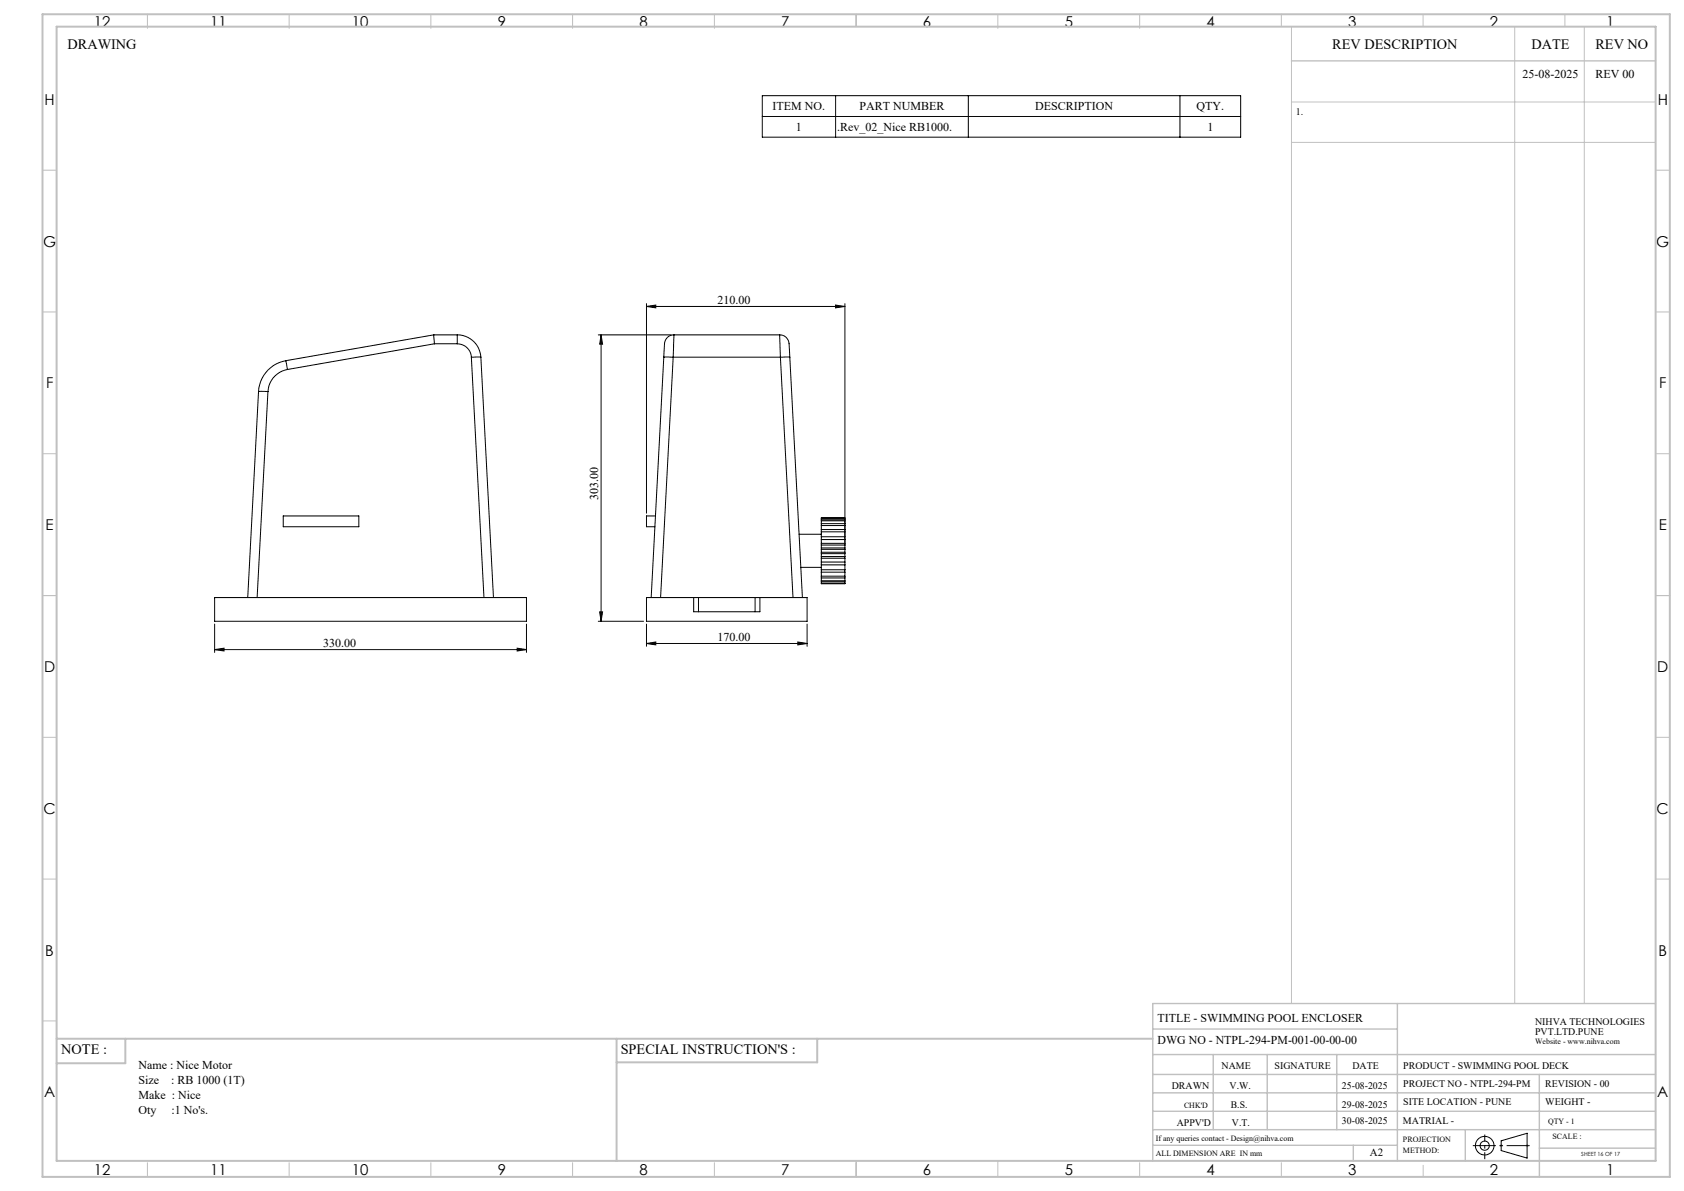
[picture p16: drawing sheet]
<svg xmlns="http://www.w3.org/2000/svg" width="594mm" height="420mm" viewBox="0 0 594 420" stroke-linecap="round" stroke-linejoin="round" font-family="sans-serif">
<defs><g id="words">
<g font-size="5.3">
<text x="33.1" y="9.5">12</text>
<text x="74.1" y="9.5">11</text>
<text x="124.1" y="9.5">10</text>
<text x="175.6" y="9.5">9</text>
<text x="225.6" y="9.5">8</text>
<text x="275.6" y="9.5">7</text>
<text x="325.6" y="9.5">6</text>
<text x="375.6" y="9.5">5</text>
<text x="425.6" y="9.5">4</text>
<text x="475.6" y="9.5">3</text>
<text x="525.6" y="9.5">2</text>
<text x="566.6" y="9.5">1</text>
<text x="15.7" y="37">H</text>
<text x="584.7" y="37">H</text>
<text x="15.2" y="87">G</text>
<text x="584.2" y="87">G</text>
<text x="16.2" y="137">F</text>
<text x="585.2" y="137">F</text>
<text x="16.1" y="187">E</text>
<text x="585.1" y="187">E</text>
<text x="15.5" y="237">D</text>
<text x="584.5" y="237">D</text>
<text x="15.4" y="287">C</text>
<text x="584.4" y="287">C</text>
<text x="16" y="337.1">B</text>
<text x="585" y="337.1">B</text>
<text x="15.5" y="387">A</text>
<text x="584.5" y="387">A</text>
<text x="33.1" y="414.5">12</text>
<text x="74.1" y="414.5">11</text>
<text x="124.1" y="414.5">10</text>
<text x="175.6" y="414.5">9</text>
<text x="225.6" y="414.5">8</text>
<text x="275.6" y="414.5">7</text>
<text x="325.6" y="414.5">6</text>
<text x="375.6" y="414.5">5</text>
<text x="425.6" y="414.5">4</text>
<text x="475.6" y="414.5">3</text>
<text x="525.6" y="414.5">2</text>
<text x="566.6" y="414.5">1</text>
</g>
<g font-size="5">
<text x="23.8" y="17.2">DRAWING</text>
<text x="470" y="17.4">REV DESCRIPTION</text>
<text x="540.2" y="17.4">DATE</text>
<text x="562.8" y="17.4">REV NO</text>
<text x="21.6" y="371.8">NOTE :</text>
<text x="218.9" y="371.8">SPECIAL INSTRUCTION'S :</text>
</g>
<g font-size="4.2">
<text x="537.1" y="27.6">25-08-2025</text>
<text x="562.8" y="27.6">REV 00</text>
<text x="272.5" y="38.9">ITEM NO.</text>
<text x="303.2" y="38.9">PART NUMBER</text>
<text x="365.1" y="38.9">DESCRIPTION</text>
<text x="422" y="38.9">QTY.</text>
<text x="280.8" y="46.2">1</text>
<text x="295.3" y="46.2">.Rev_02_Nice RB1000.</text>
<text x="425.9" y="46.2">1</text>
<text x="253.1" y="107.1">210.00</text>
<text x="211" y="176.4" transform="rotate(-90 211 176.4)">303.00</text>
<text x="253.1" y="225.9">170.00</text>
<text x="113.9" y="228.1">330.00</text>
<text x="408.3" y="360.3">TITLE - SWIMMING POOL ENCLOSER</text>
<text x="408.3" y="368.2">DWG NO - NTPL-294-PM-001-00-00-00</text>
<text x="48.8" y="377">Name : Nice Motor</text>
<text x="48.8" y="382.2">Size</text>
<text x="60.4" y="382.2">: RB 1000 (1T)</text>
<text x="48.8" y="387.5">Make : Nice</text>
<text x="48.8" y="392.7">Oty</text>
<text x="60.5" y="392.7">:1 No's.</text>
</g>
<text font-size="3.9" x="483.2" y="407.7">A2</text>
<g font-size="3.5">
<text x="457" y="40.6">1.</text>
<text x="541.5" y="361.3">NIHVA TECHNOLOGIES</text>
<text x="541.5" y="364.9">PVT.LTD.PUNE</text>
<text x="430.9" y="377">NAME</text>
<text x="449.6" y="377">SIGNATURE</text>
<text x="477" y="377">DATE</text>
<text x="495" y="377">PRODUCT - SWIMMING POOL DECK</text>
<text x="495" y="383.3">PROJECT NO - NTPL-294-PM</text>
<text x="545.1" y="383.3">REVISION - 00</text>
<text x="413.3" y="384.1">DRAWN</text>
<text x="433.7" y="384.1">V.W.</text>
<text x="473.4" y="384.1">25-08-2025</text>
<text x="495" y="389.8">SITE LOCATION - PUNE</text>
<text x="545.1" y="389.8">WEIGHT -</text>
<text x="434.1" y="390.6">B.S.</text>
<text x="473.4" y="390.6">29-08-2025</text>
<text x="415.1" y="396.9">APPV'D</text>
<text x="434.6" y="396.9">V.T.</text>
<text x="473.4" y="396.5">30-08-2025</text>
<text x="494.8" y="396.5">MATRIAL -</text>
</g>
<g font-size="2.8">
<text x="541.5" y="368.3">Website - www.nihva.com</text>
<text x="417.6" y="390.6">CHK'D</text>
<text x="546.1" y="396.5">QTY - 1</text>
<text x="547.6" y="401.7">SCALE :</text>
<text x="407.7" y="402.2">If any queries contact - Design@nihva.com</text>
<text x="407.7" y="407.7">ALL DIMENSION ARE IN mm</text>
<text x="494.8" y="402.7">PROJECTION</text>
<text x="494.8" y="406.5">METHOD:</text>
</g>
<text font-size="2" x="557.8" y="407.8">SHEET 16 OF 17</text>
</g></defs>
<g fill="none" stroke="#000" stroke-width=".35">
<path d="M268.9 33.7h168.7v14.7h-168.7zM294.7 33.7v14.7M341.6 33.7v14.7M416.2 33.7v14.7M268.9 41.1h168.7M153 118.1l.2 3.1M153 118.1l-52.2 9.1M153 118.1h8.3M153 118.1h.1M161.3 118.1v3.1M161.3 118.1a8.3 8.3 0 0 1 8.3 7.9M211 118.1h25.7"/>
<path d="M212 118.1l.5 3.3h-1zM212 118.1v101M228 108.1l3.3-.5v1zM228 107.1v73.9M228 108.1h70M237.7 118.1l-.2 7.9M237.7 118.1a3.7 3.7 0 0 0-3.4 4.5l-.2 3.4M237.7 118.1h37.3M275 118.1l.3 7.9M275 118.1a3.7 3.7 0 0 1 3.4 4.5l.2 3.4M294.7 107.6l3.3 .5-3.3 .5zM298 107.1v85.1"/>
<path d="M91.2 138.1h3.3M91.2 138.1l-3.8 72.6M94.5 138.1l-3.8 72.6M100.8 127.2a11.6 11.6 0 0 0-9.6 10.9M100.8 127.2l.6 3.1M101.4 130.3a8.4 8.4 0 0 0-6.9 7.8M153.2 121.2l-51.8 9.1M153.2 121.2h8.1M161.3 121.2a5 5 0 0 1 5 4.8M166.3 126h3.3M166.3 126l4.4 84.7M169.6 126l4.5 84.7"/>
<path d="M234.1 126h3.4M234.1 126l-4.4 84.7M237.5 126l-4.5 84.7M237.5 126h37.8M275.3 126h3.3M275.3 126l4.4 84.7M278.6 126l4.4 84.7M99.9 181.9h26.7v3.9h-26.7zM231.2 181.9h-3.2v3.9h3M281.9 188.4h7.8M289.7 195.2v1.1M289.7 192.2v1"/>
<path d="M289.7 198.2v1M289.7 189.3v1M289.7 189.3h8.3v1h-8.3M289.7 186.7v.9M289.7 186.7h8.3v.9h-8.3M289.7 184.7v.6M289.7 184.7h8.3v.6h-8.3M289.7 183.3v.4M289.7 183.3h8.3v.4h-8.3M289.7 182.6l8.3 .2zM289.7 196.3h8.3M289.7 195.2h8.3"/>
<path d="M289.7 194.8h8.3M289.7 182.8v.5M289.7 183.7v1M289.7 185.3v1.4M289.7 187.6v1.7M289.7 190.3v1.9M289.7 193.2v2M289.7 196.3v1.9M289.7 199.2v1.7M289.7 192.2h8.3M289.7 193.2h8.3M289.7 193.7h8.3"/>
<path d="M289.7 199.2h8.3M289.7 198.2h8.3M289.7 196.9h8.3M289.7 191.6h8.3M298 195.2v1.1M298 192.2v1M298 198.2v1M298 193.2v2M298 196.3v1.9M298 199.2v1.7M75.7 210.7h110v8.4h-110zM211 219.1h16"/>
<path d="M211.5 215.8h1l-.5 3.3zM244.7 210.7h1.7M244.7 210.7h-16.7v8.4h56.7v-8.4h-16.7M244.7 210.7v5h23.3v-5M246.4 210.7h19.9M246.4 210.7v5M266.3 210.7h1.7M266.3 210.7v5M282.5 200.1h7.2M289.7 200.9v.9M289.7 203.2v.6M289.7 204.8v.4"/>
<path d="M289.7 205.7h8.3M289.7 201.8v1.4M289.7 203.8v1M289.7 205.2v.5M289.7 200.9h8.3M289.7 201.8h8.3M289.7 203.2h8.3M289.7 203.8h8.3M289.7 204.8h8.3M289.7 205.2h8.3M298 200.9v.9M298 203.2v.6"/>
<path d="M298 204.8v.4M298 201.8v1.4M298 203.8v1M298 205.2v.5M75.7 229.1l3.3-.5v1zM75.7 220.1v10M75.7 229.1h110M182.4 228.6l3.3 .5-3.3 .5zM185.7 220.1v10M228 226.9l3.3-.5v1zM228 220.1v7.8M228 226.9h56.7"/>
<path d="M281.4 226.4l3.3 .5-3.3 .5zM284.7 220.1v7.8M529.5 402.3l9.2-2.7v8.8l-9.2-2.7z"/>
<circle cx="523.7" cy="404" r="1.62"/>
<circle cx="523.7" cy="404" r="3.3"/>
</g>
<g fill="none" stroke="#c0c0c0" stroke-width=".35">
<path d="M52 5v5M102 5v5M152 5v5M202 5v5M252 5v5M302 5v4.4M352 5v5M402 5v5M452 5v4.4M455.5 9.4v344.5M502 5v4.4M534.3 9.4v344.5"/>
<path d="M552 5v4.4M558.8 9.4v344.5M455.5 36h128.5M455.5 50.2h128.5M15 60h5M584 60h5M15 110h5M584 110h5M15 160h5M584 160h5M15 210h5M584 210h5"/>
<path d="M15 260h5M584 260h5M15 310h5M584 310h5M15 360h5M52 410v5M102 410v5M152 410v5M202 410v5M252 410v5M302 409.4v5.6M352 409.4v5.6"/>
<path d="M402 410v5M452 410v5M502 410.9v4.1M529 404h1M529.2 403.7l.7 .7M529.5 403.5v1M529.9 403.7l-.7 .7M538.1 404h1.1M538.3 403.7l.7 .7M538.7 403.5v1M539 403.7l-.7 .7"/>
</g>
<path d="M519.5 404h20.1" fill="none" stroke="#000" stroke-width=".35" stroke-dasharray="15.2 1.3 1.3 1.3" stroke-dashoffset="7.1" stroke-linecap="butt"/>
<path d="M523.7 408.8v-8.7" fill="none" stroke="#000" stroke-width=".35" stroke-dasharray="15.2 1.3 1.3 1.3" stroke-dashoffset="12.8" stroke-linecap="butt"/>
<g fill="none" stroke="#c0c0c0" stroke-width=".5">
<path d="M455.5 21.5h128.5M492.9 353.9v55.5M584 353.9h-177.4v55.5M406.6 371.9h177.4M406.6 378.9h177.4M406.6 362.9h86.3M428 371.9v26.5M447 371.9v26.5M471.5 371.9v26.5M543 378.9v36.1M406.6 391.9h177.4M406.6 385.4h177.4"/>
<path d="M406.6 398.4h177.4M516.9 398.4v11M406.6 403.9h86.3M477.3 403.9v5.5M543 404.9h41"/>
</g>
<path d="M15 5h574v410h-574zM20 9.4h564v400h-564zM20 366.3h386.6M44.2 366.3v8.6h-24.2M217.5 366.3v43.1M288.3 366.3v8.3h-70.8" fill="none" stroke="#c0c0c0" stroke-width=".7"/>
<g fill="#000">
<path d="M212 118.1l.5 3.3h-1zM211.5 215.8h1l-.5 3.3z"/>
<path d="M294.7 107.6l3.3 .5-3.3 .5zM228 108.1l3.3-.5v1z"/>
<path d="M75.7 229.1l3.3-.5v1zM182.4 228.6l3.3 .5-3.3 .5z"/>
<path d="M228 226.9l3.3-.5v1zM281.4 226.4l3.3 .5-3.3 .5z"/>
</g>
<use href="#words"/>
</svg>
